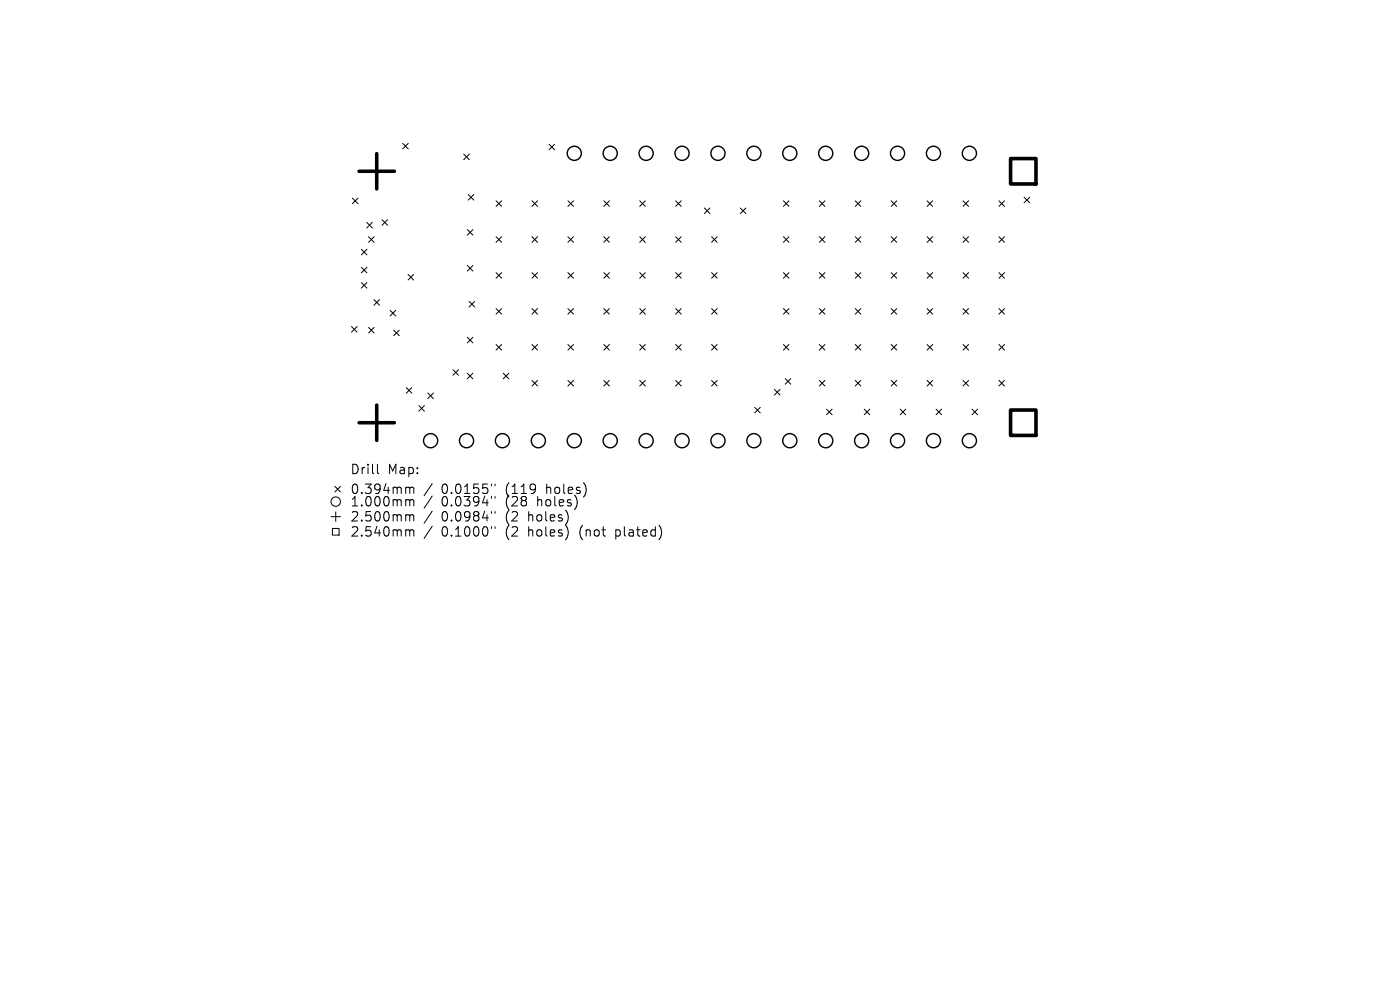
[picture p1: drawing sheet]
<svg xmlns="http://www.w3.org/2000/svg" width="297mm" height="210mm" viewBox="0 0 297 210" stroke-linecap="round" stroke-linejoin="round" font-family="sans-serif">
<defs><g id="words">
<g font-size="2.8">
<text x="74.2" y="100.9">Drill</text>
<text x="82.2" y="100.9">Map:</text>
<text x="74.2" y="105.1">0.394mm</text>
<text x="74.2" y="107.7">1.000mm</text>
<text x="93.7" y="105.1">0.0155&quot;</text>
<text x="93.7" y="107.7">0.0394&quot;</text>
<text x="107.4" y="105.1">(119</text>
<text x="107.4" y="107.7">(28</text>
<text x="114.3" y="107.7">holes)</text>
<text x="116.2" y="105.1">holes)</text>
<text x="74.2" y="110.9">2.500mm</text>
<text x="93.7" y="110.9">0.0984&quot;</text>
<text x="107.4" y="110.9">(2</text>
<text x="112.4" y="110.9">holes)</text>
<text x="74.2" y="114.1">2.540mm</text>
<text x="93.7" y="114.1">0.1000&quot;</text>
<text x="107.4" y="114.1">(2</text>
<text x="112.4" y="114.1">holes)</text>
<text x="123.4" y="114.1">(not</text>
<text x="131.2" y="114.1">plated)</text>
</g>
</g></defs>
<g fill="none" stroke="#000" stroke-width=".21">
<path d="M85.4 30.4l1.2 1.2M86.6 30.4l-1.2 1.2M98.4 32.7l1.2 1.2M99.6 32.7l-1.2 1.2M116.5 30.6l1.2 1.2M117.7 30.6l-1.2 1.2M74.8 42l1.1 1.2M75.9 42l-1.1 1.2M76.7 52.9l1.1 1.2M76.7 56.7l1.1 1.2M76.7 59.9l1.1 1.2M77.8 47.2l1.2 1.2"/>
<path d="M77.8 52.9l-1.1 1.2M77.8 56.7l-1.1 1.2M77.8 59.9l-1.1 1.2M78.2 50.2l1.2 1.2M79 47.2l-1.2 1.2M79.4 50.2l-1.2 1.2M81 46.6l1.2 1.2M82.2 46.6l-1.2 1.2M86.6 58.2l1.2 1.2M87.8 58.2l-1.2 1.2M99.1 48.7l1.2 1.2M99.1 56.3l1.2 1.2"/>
<path d="M99.3 41.3l1.2 1.1M100.3 48.7l-1.2 1.2M100.3 56.3l-1.2 1.2M100.5 41.3l-1.2 1.1M105.2 50.2l1.2 1.2M105.2 42.6l1.2 1.2M105.2 57.8l1.2 1.2M106.4 42.6l-1.2 1.2M106.4 50.2l-1.2 1.2M106.4 57.8l-1.2 1.2M112.9 50.2l1.1 1.2M112.9 42.6l1.1 1.2"/>
<path d="M112.9 57.8l1.1 1.2M114 42.6l-1.1 1.2M114 57.8l-1.1 1.2M114 50.2l-1.1 1.2M120.5 57.8l1.2 1.2M120.5 50.2l1.2 1.2M120.5 42.6l1.2 1.2M121.7 50.2l-1.2 1.2M121.7 57.8l-1.2 1.2M121.7 42.6l-1.2 1.2M128.1 50.2l1.2 1.2M128.1 42.6l1.2 1.2"/>
<path d="M128.1 57.8l1.2 1.2M129.3 42.6l-1.2 1.2M129.3 50.2l-1.2 1.2M129.3 57.8l-1.2 1.2M135.7 57.8l1.2 1.2M135.7 42.6l1.2 1.2M135.7 50.2l1.2 1.2M136.9 42.6l-1.2 1.2M136.9 50.2l-1.2 1.2M136.9 57.8l-1.2 1.2M143.3 50.2l1.2 1.2M143.3 57.8l1.2 1.2"/>
<path d="M143.3 42.6l1.2 1.2M144.5 42.6l-1.2 1.2M144.5 57.8l-1.2 1.2M144.5 50.2l-1.2 1.2M149.4 44.1l1.2 1.2M150.6 44.1l-1.2 1.2M151 57.8l1.1 1.2M151 50.2l1.1 1.2M152.1 50.2l-1.1 1.2M152.1 57.8l-1.1 1.2M157.1 44.1l1.1 1.2M158.2 44.1l-1.1 1.2"/>
<path d="M166.2 42.6l1.2 1.2M166.2 50.2l1.2 1.2M166.2 57.8l1.2 1.2M167.4 42.6l-1.2 1.2M167.4 50.2l-1.2 1.2M167.4 57.8l-1.2 1.2M173.8 50.2l1.2 1.2M173.8 57.8l1.2 1.2M173.8 42.6l1.2 1.2M175 42.6l-1.2 1.2M175 50.2l-1.2 1.2M175 57.8l-1.2 1.2"/>
<path d="M181.4 50.2l1.2 1.2M181.4 42.6l1.2 1.2M181.4 57.8l1.2 1.2M182.6 42.6l-1.2 1.2M182.6 50.2l-1.2 1.2M182.6 57.8l-1.2 1.2M189.1 57.8l1.1 1.2M189.1 50.2l1.1 1.2M189.1 42.6l1.1 1.2M190.2 42.6l-1.1 1.2M190.2 57.8l-1.1 1.2M190.2 50.2l-1.1 1.2"/>
<path d="M196.7 50.2l1.2 1.2M196.7 42.6l1.2 1.2M196.7 57.8l1.2 1.2M197.9 50.2l-1.2 1.2M197.9 42.6l-1.2 1.2M197.9 57.8l-1.2 1.2M204.3 57.8l1.2 1.2M204.3 42.6l1.2 1.2M204.3 50.2l1.2 1.2M205.5 42.6l-1.2 1.2M205.5 57.8l-1.2 1.2M205.5 50.2l-1.2 1.2"/>
<path d="M211.9 50.2l1.2 1.2M211.9 57.8l1.2 1.2M211.9 42.6l1.2 1.2M213.1 50.2l-1.2 1.2M213.1 57.8l-1.2 1.2M213.1 42.6l-1.2 1.2M217.3 41.8l1.1 1.2M218.4 41.8l-1.1 1.2M74.6 69.3l1.1 1.2M75.7 69.3l-1.1 1.2M78.2 69.5l1.2 1.1M79.3 63.6l1.2 1.1"/>
<path d="M79.4 69.5l-1.2 1.1M80.5 63.6l-1.2 1.1M82.8 65.8l1.1 1.2M83.5 70l1.2 1.2M83.9 65.8l-1.1 1.2M84.7 70l-1.2 1.2M96.1 78.4l1.2 1.2M97.3 78.4l-1.2 1.2M99.1 71.6l1.2 1.1M99.1 79.2l1.2 1.2M99.5 63.9l1.2 1.2M100.3 71.6l-1.2 1.1"/>
<path d="M100.3 79.2l-1.2 1.2M100.7 63.9l-1.2 1.2M105.2 65.5l1.2 1.1M105.2 73.1l1.2 1.2M106.4 65.5l-1.2 1.1M106.4 73.1l-1.2 1.2M106.8 79.2l1.1 1.2M107.9 79.2l-1.1 1.2M112.9 65.5l1.1 1.1M112.9 73.1l1.1 1.2M114 65.5l-1.1 1.1M114 73.1l-1.1 1.2"/>
<path d="M120.5 65.5l1.2 1.1M120.5 73.1l1.2 1.2M121.7 65.5l-1.2 1.1M121.7 73.1l-1.2 1.2M128.1 65.5l1.2 1.1M128.1 73.1l1.2 1.2M129.3 73.1l-1.2 1.2M129.3 65.5l-1.2 1.1M135.7 65.5l1.2 1.1M135.7 73.1l1.2 1.2M136.9 65.5l-1.2 1.1M136.9 73.1l-1.2 1.2"/>
<path d="M143.3 73.1l1.2 1.2M143.3 65.5l1.2 1.1M144.5 65.5l-1.2 1.1M144.5 73.1l-1.2 1.2M151 65.5l1.1 1.1M151 73.1l1.1 1.2M152.1 65.5l-1.1 1.1M152.1 73.1l-1.1 1.2M166.2 65.5l1.2 1.1M166.2 73.1l1.2 1.2M167.4 65.5l-1.2 1.1M167.4 73.1l-1.2 1.2"/>
<path d="M173.8 65.5l1.2 1.1M173.8 73.1l1.2 1.2M175 73.1l-1.2 1.2M175 65.5l-1.2 1.1M181.4 65.5l1.2 1.1M181.4 73.1l1.2 1.2M182.6 65.5l-1.2 1.1M182.6 73.1l-1.2 1.2M189.1 65.5l1.1 1.1M189.1 73.1l1.1 1.2M190.2 65.5l-1.1 1.1M190.2 73.1l-1.1 1.2"/>
<path d="M196.7 65.5l1.2 1.1M196.7 73.1l1.2 1.2M197.9 65.5l-1.2 1.1M197.9 73.1l-1.2 1.2M204.3 65.5l1.2 1.1M204.3 73.1l1.2 1.2M205.5 65.5l-1.2 1.1M205.5 73.1l-1.2 1.2M211.9 73.1l1.2 1.2M211.9 65.5l1.2 1.1M213.1 65.5l-1.2 1.1M213.1 73.1l-1.2 1.2"/>
<path d="M80.1 98.5v1.7l.3 .3M86.2 82.2l1.2 1.2M87.4 82.2l-1.2 1.2M88.9 86l1.1 1.2M90 86l-1.1 1.2M90.8 83.4l1.1 1.1M91.9 83.4l-1.1 1.1M112.9 80.7l1.1 1.2M114 80.7l-1.1 1.2M120.5 80.7l1.2 1.2M121.7 80.7l-1.2 1.2M128.1 80.7l1.2 1.2"/>
<path d="M129.3 80.7l-1.2 1.2M135.7 80.7l1.2 1.2M136.9 80.7l-1.2 1.2M143.3 80.7l1.2 1.2M144.5 80.7l-1.2 1.2M151 80.7l1.1 1.2M152.1 80.7l-1.1 1.2M160.1 86.4l1.2 1.2M161.3 86.4l-1.2 1.2M164.3 82.6l1.2 1.2M165.5 82.6l-1.2 1.2M166.6 80.3l1.2 1.2"/>
<path d="M167.8 80.3l-1.2 1.2M173.8 80.7l1.2 1.2M175 80.7l-1.2 1.2M175.3 86.8l1.2 1.2M176.5 86.8l-1.2 1.2M181.4 80.7l1.2 1.2M182.6 80.7l-1.2 1.2M183.3 86.8l1.2 1.2M184.5 86.8l-1.2 1.2M189.1 80.7l1.1 1.2M190.2 80.7l-1.1 1.2M191 86.8l1.1 1.2"/>
<path d="M192.1 86.8l-1.1 1.2M196.7 80.7l1.2 1.2M197.9 80.7l-1.2 1.2M198.6 86.8l1.2 1.2M199.8 86.8l-1.2 1.2M204.3 80.7l1.2 1.2M205.5 80.7l-1.2 1.2M206.2 86.8l1.2 1.2M207.4 86.8l-1.2 1.2M211.9 80.7l1.2 1.2M213.1 80.7l-1.2 1.2M70.2 109.6h2"/>
<path d="M70.5 112.1h1.4v1.4h-1.4zM71 103.2l1.2 1.2M71.2 108.6v2M72.2 103.2l-1.2 1.2M86.4 103.3l.4 .1 .1 .2M86.4 106h.2l.3 .3M86.4 109.2h.2l.3 .3M86.4 112.4l.4 .1 .1 .2M86.9 103.6l.3-.3 .5 .1 .1 1.3M86.9 103.6v1.1M86.9 106.3v1M86.9 109.5v1"/>
<path d="M86.9 112.7v1M86.9 106.3l.3-.3 .5 .1 .1 1.2M86.9 109.5l.3-.3 .5 .1 .1 1.2M86.9 112.7l.3-.3 .5 .1 .1 1.2M91.7 102.6l-1.7 2.6M91.7 105.2l-1.7 2.6M91.7 108.4l-1.7 2.6M91.7 111.6l-1.7 2.6M104.3 102.7v.4M104.3 105.3v.4M104.3 108.5v.4M104.3 111.7v.4"/>
<path d="M105 102.7v.4M105 105.3v.4M105 108.5v.4M105 111.7v.4"/>
<circle cx="71.2" cy="106.4" r="1"/>
</g>
<g fill="none" stroke="#000" stroke-width=".3">
<circle cx="121.8" cy="32.5" r="1.5"/>
<circle cx="129.5" cy="32.5" r="1.5"/>
<circle cx="137.1" cy="32.5" r="1.5"/>
<circle cx="144.7" cy="32.5" r="1.5"/>
<circle cx="152.3" cy="32.5" r="1.5"/>
<circle cx="159.9" cy="32.5" r="1.5"/>
<circle cx="167.6" cy="32.5" r="1.5"/>
<circle cx="175.2" cy="32.5" r="1.5"/>
<circle cx="182.8" cy="32.5" r="1.5"/>
<circle cx="190.4" cy="32.5" r="1.5"/>
<circle cx="198" cy="32.5" r="1.5"/>
<circle cx="205.7" cy="32.5" r="1.5"/>
<circle cx="91.4" cy="93.5" r="1.5"/>
<circle cx="99" cy="93.5" r="1.5"/>
<circle cx="106.6" cy="93.5" r="1.5"/>
<circle cx="114.2" cy="93.5" r="1.5"/>
<circle cx="121.8" cy="93.5" r="1.5"/>
<circle cx="129.5" cy="93.5" r="1.5"/>
<circle cx="137.1" cy="93.5" r="1.5"/>
<circle cx="144.7" cy="93.5" r="1.5"/>
<circle cx="152.3" cy="93.5" r="1.5"/>
<circle cx="159.9" cy="93.5" r="1.5"/>
<circle cx="167.6" cy="93.5" r="1.5"/>
<circle cx="175.2" cy="93.5" r="1.5"/>
<circle cx="182.8" cy="93.5" r="1.5"/>
<circle cx="190.4" cy="93.5" r="1.5"/>
<circle cx="198" cy="93.5" r="1.5"/>
<circle cx="205.7" cy="93.5" r="1.5"/>
</g>
<path d="M76.2 36.3h7.5M79.9 32.6v7.5M76.2 89.7h7.5M79.9 85.9v7.5" fill="none" stroke="#000" stroke-width=".75"/>
<path d="M214.4 33.6h5.4v5.4h-5.4zM214.4 87h5.4v5.4h-5.4z" fill="none" stroke="#000" stroke-width=".76"/>
<use href="#words"/>
</svg>
